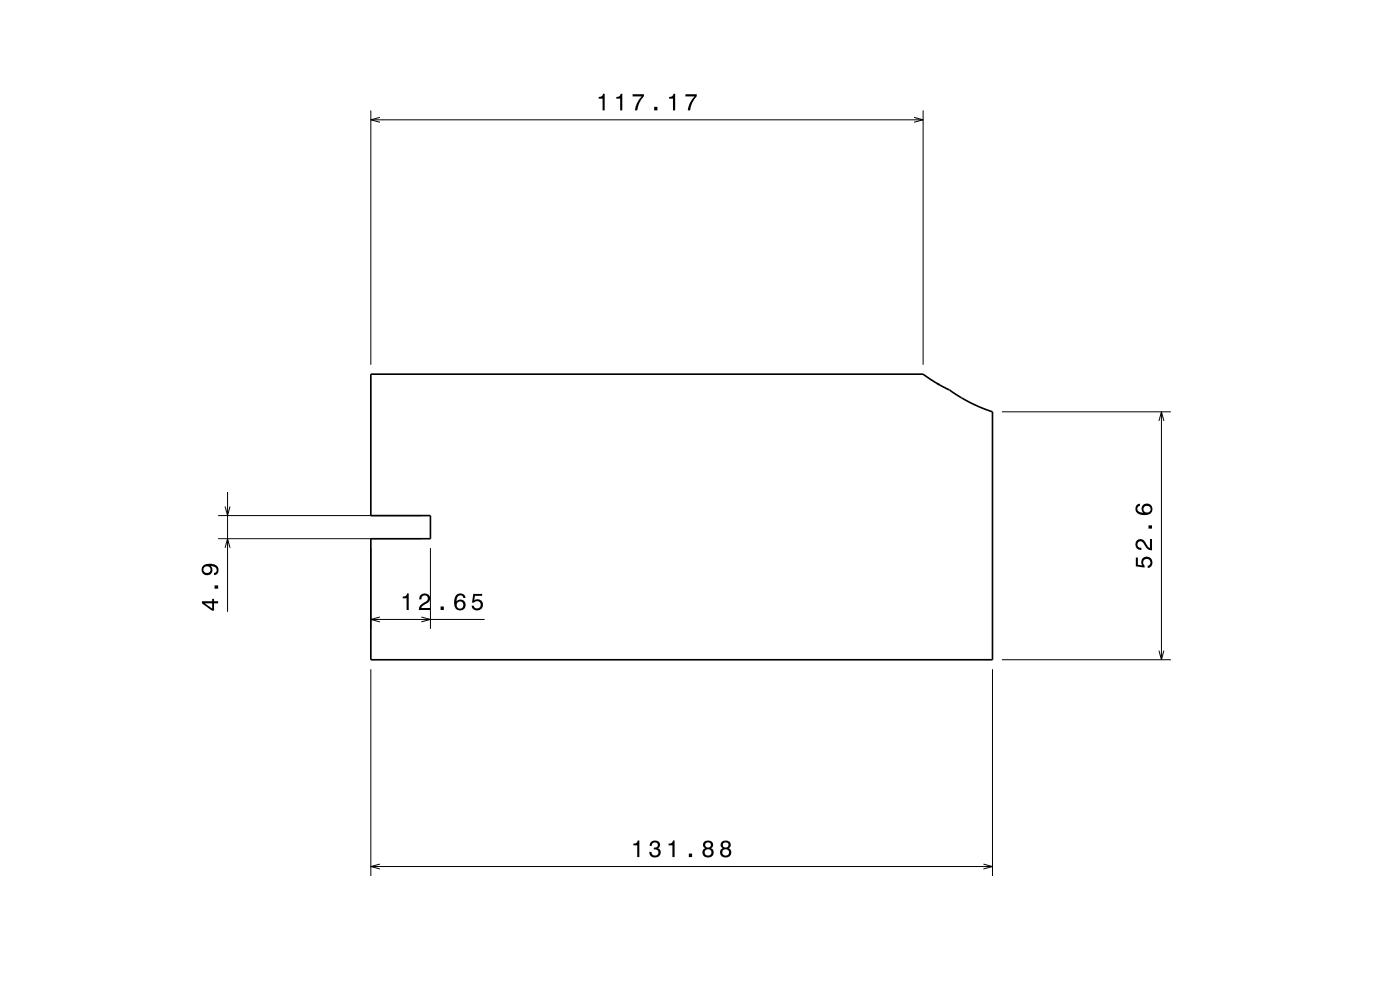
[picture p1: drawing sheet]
<svg xmlns="http://www.w3.org/2000/svg" width="297mm" height="210mm" viewBox="0 0 297 210" stroke-linecap="round" stroke-linejoin="round" font-family="sans-serif">
<g fill="none" stroke="#000" stroke-width=".21">
<path d="M78.7 23.4v54M78.7 25.4h117.1M80.6 24.9l-1.9 .5 1.9 .5M193.9 24.9l1.9 .5-1.9 .5M195.8 23.4v54M212.5 87.4h35.9M245.9 89.3l.5-1.9 .5 1.9M246.4 87.4v52.6M46.3 114.3h43M46.3 109.4h43M47.8 107.4l.5 2 .5-2M47.8 116.2l.5-1.9 .5 1.9"/>
<path d="M48.3 104.4v25.4M78.7 116.3v17.1M91.3 116.3v17.1M78.7 131.4h24.1M80.6 130.9l-1.9 .5 1.9 .5M89.4 130.9l1.9 .5-1.9 .5M212.5 140h35.9M245.9 138l.5 2 .5-2M78.7 142v43.8M210.5 142v43.8M78.7 183.8h131.8M80.6 183.3l-1.9 .5 1.9 .5"/>
<path d="M208.6 183.3l1.9 .5-1.9 .5"/>
</g>
<path d="M78.7 79.4h117.1l2.5 1.7 3.1 1.6 3.6 2.3 2.7 1.3 2.8 1.1v52.6h-131.8v-25.7h12.6v-4.9h-12.6zM198.8 81.3l.5 .3" fill="none" stroke="#000" stroke-width=".35"/>
<g fill="#000">
<path d="M127 20.6v.3h.8v2.5h.5v-3.5h-.4a.77 .77 0 0 1-.9 .7zM130.7 20.6v.3h.9v2.5h.4v-3.5h-.3a.78 .78 0 0 1-1 .7zM134.2 20v.5h1.9a5.2 5.2 0 0 0-1.4 2.9h.5a5.3 5.3 0 0 1 1.4-3v-.4zM138.8 22.7v.7h.7v-.7zM141.9 20.6v.3h.9v2.5h.4v-3.5h-.3a.78 .78 0 0 1-1 .7zM145.4 20v.5h1.9a5.2 5.2 0 0 0-1.4 2.9h.5a5.3 5.3 0 0 1 1.4-3v-.4z" fill-rule="evenodd"/>
<path d="M42.8 127.5v.5l2.2 1.5h.4v-1.5h.9v-.5h-.9v-.5h-.4v.5zM43.4 128h1.6v1.1zM45.5 124.2v.7h.8v-.7zM43.2 119.9a1.17 1.17 0 0 0-.3 1.7 1.17 1.17 0 0 0 1.7 .2 1.17 1.17 0 0 0 .1-1.7 1.03 1.03 0 0 1 1.3 .8 .56 .56 0 0 1-.6 .6v.5a1.18 1.18 0 0 0 1-1.2 1.18 1.18 0 0 0-1.1-1.1 2.87 2.87 0 0 0-2.1 .2zM43.2 120.8a.74 .74 0 0 1 1.4 0 .74 .74 0 0 1-1.4 0z" fill-rule="evenodd"/>
<path d="M85.4 126.6v.3h.9v2.5h.4v-3.5h-.3a.77 .77 0 0 1-1 .7zM89.2 126.2l-.3 .9h.5a.7 .7 0 0 1 .5-.8 .7 .7 0 0 1 .9 .5 .7 .7 0 0 1-.5 .9 1.8 1.8 0 0 0-1.5 1.7h2.5v-.4h-1.9a2.2 2.2 0 0 1 1.4-1.2 1.13 1.13 0 0 0 .1-1.7 1.13 1.13 0 0 0-1.7 .1zM93.5 128.6v.8h.7v-.8zM96.9 126.2a2.4 2.4 0 0 0 .2 3.2 1.16 1.16 0 0 0 1.5-.3 1.16 1.16 0 0 0-.2-1.6 1.16 1.16 0 0 0-1.6 .1 1.02 1.02 0 0 1 .9-1.3 .58 .58 0 0 1 .6 .5h.5a1.12 1.12 0 0 0-.8-.9 1.12 1.12 0 0 0-1.1 .3zM96.8 128.4a.75 .75 0 0 1 1.5 0 .75 .75 0 0 1-1.5 0zM100.4 126l-.3 1.8h.4a.8 .8 0 0 1 1.3-.2 .8 .8 0 0 1-.1 1.3 .8 .8 0 0 1-1.2-.4h-.5a1.21 1.21 0 0 0 1.5 1 1.21 1.21 0 0 0 .9-1.6 1.21 1.21 0 0 0-1.8-.6l.1-.9h1.6v-.4z" fill-rule="evenodd"/>
<path d="M241 118.3v1.8l1.8 .3v-.4a.79 .79 0 0 1-.2-1.2 .79 .79 0 0 1 1.2 0 .79 .79 0 0 1-.1 1.2h-.2v.5a1.21 1.21 0 0 0 1-1.5 1.21 1.21 0 0 0-1.6-.8 1.21 1.21 0 0 0-.6 1.7l-.9-.1v-1.5zM241.2 114.7a1.2 1.2 0 0 0-.2 1.3 1.2 1.2 0 0 0 1.1 .7v-.5a.7 .7 0 0 1-.8-.5 .7 .7 0 0 1 .5-.9 .7 .7 0 0 1 .9 .5 1.8 1.8 0 0 0 1.7 1.4v-2.4h-.4v1.9a2.2 2.2 0 0 1-1.2-1.4 1.11 1.11 0 0 0-1.6-.1zM243.6 111.4v.7h.8v-.7zM241.1 107.2a1.33 1.33 0 0 0 0 1.4 1.33 1.33 0 0 0 1.3 .6 1.63 1.63 0 0 0 2.1-1.2 1.15 1.15 0 0 0-1.6-1.1 1.15 1.15 0 0 0-.4 1.9 1.03 1.03 0 0 1-1.2-.9 .58 .58 0 0 1 .5-.6v-.5zM242.6 108a.75 .75 0 0 1 1.5 0 .75 .75 0 0 1-1.5 0z" fill-rule="evenodd"/>
<path d="M134.4 179v.3h.8v2.5h.4v-3.5h-.3a.78 .78 0 0 1-.9 .7zM138.1 178.6l-.3 .8h.5a.62 .62 0 0 1 .3-.7 .62 .62 0 0 1 .8 .2 .62 .62 0 0 1-.2 .9h-.5v.4a.72 .72 0 0 1 .9 .4 .72 .72 0 0 1-.4 1 .72 .72 0 0 1-.9-.6l-.1-.3h-.5a1.18 1.18 0 0 0 1.5 1.2 1.18 1.18 0 0 0 .6-1.8l-.2-.2a.9 .9 0 0 0 .4-1.1 .9 .9 0 0 0-1.1-.5zM141.8 179v.3h.8v2.5h.5v-3.5h-.3a.78 .78 0 0 1-1 .7zM146.1 181.1v.7h.7v-.7zM149.4 178.5a.84 .84 0 0 0 .2 1.4 1.11 1.11 0 0 0-.4 1.6 1.11 1.11 0 0 0 1.5 .3 1.03 1.03 0 0 0 .7-.9 1.03 1.03 0 0 0-.6-1 .88 .88 0 0 0 .4-1.1 .88 .88 0 0 0-1-.5zM149.5 180.8a.71 .71 0 0 1 1.4 0 .71 .71 0 0 1-1.4 0zM149.6 179.3a.6 .6 0 0 1 1.2 0 .6 .6 0 0 1-1.2 0zM153.2 178.5a.84 .84 0 0 0 .1 1.4 1.11 1.11 0 0 0-.4 1.6 1.11 1.11 0 0 0 1.6 .3 1.03 1.03 0 0 0 .7-.9 1.03 1.03 0 0 0-.6-1 .88 .88 0 0 0 .4-1.1 .88 .88 0 0 0-1.1-.5zM153.2 180.8a.71 .71 0 0 1 1.4 0 .71 .71 0 0 1-1.4 0zM153.3 179.3a.6 .6 0 0 1 1.2 0 .6 .6 0 0 1-1.2 0z" fill-rule="evenodd"/>
</g>
</svg>
